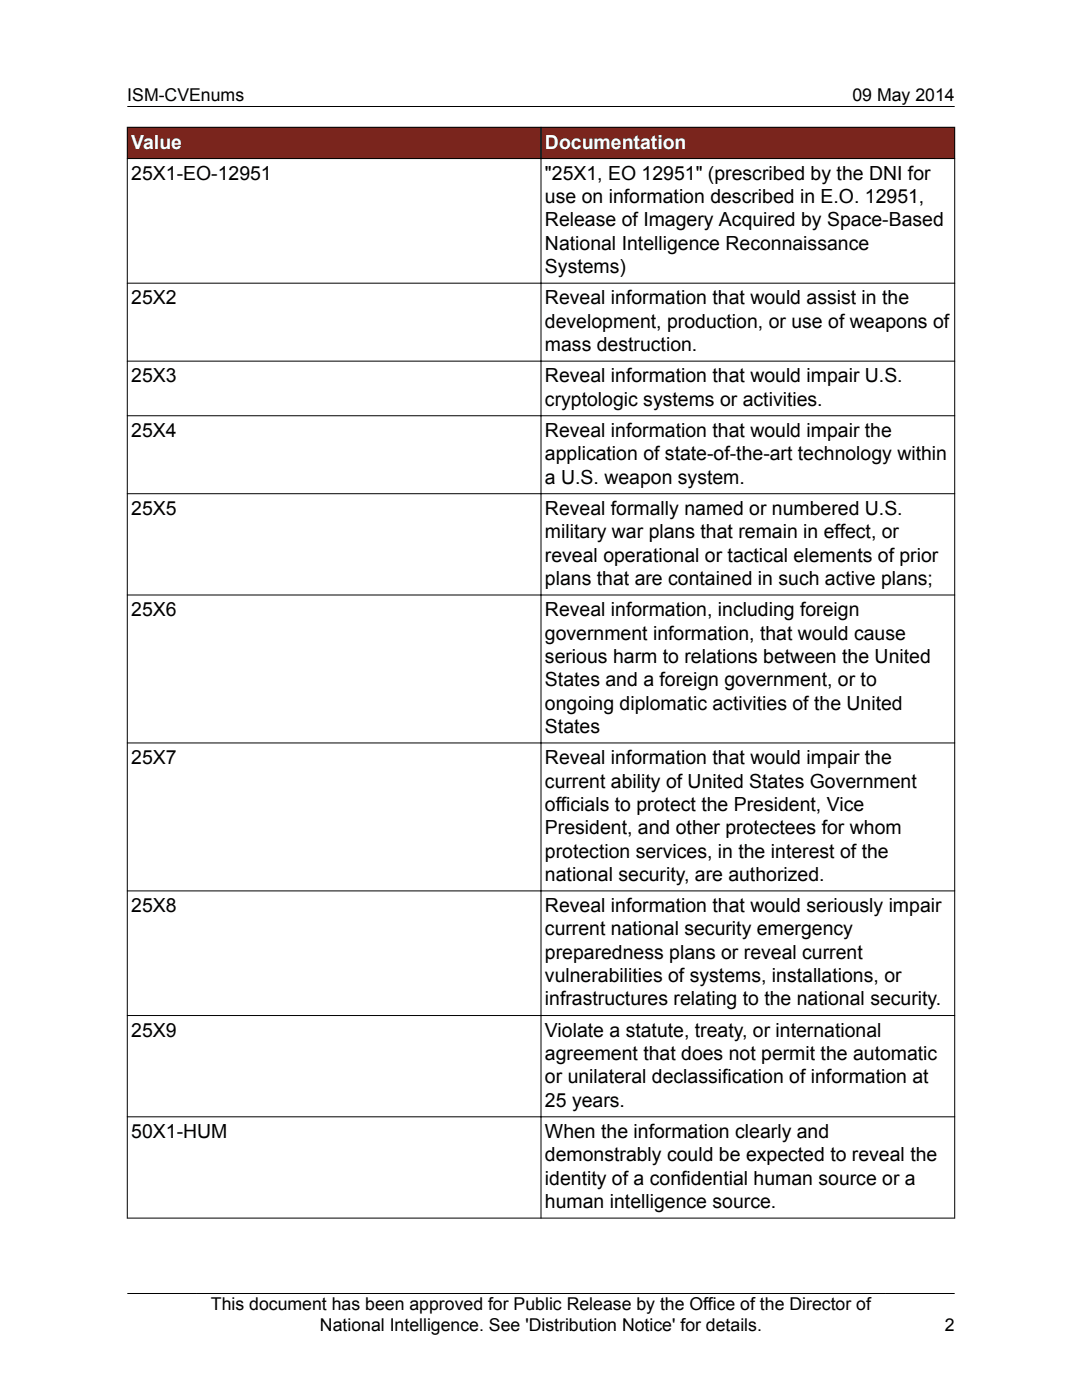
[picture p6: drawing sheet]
<svg xmlns="http://www.w3.org/2000/svg" width="216mm" height="279mm" viewBox="0 0 216 279" stroke-linecap="round" stroke-linejoin="round" font-family="sans-serif">
<defs><g id="words">
<g font-size="3.9" fill="#fff">
<text x="26.2" y="29.6">Value</text>
<text x="108.7" y="29.6">Documentation</text>
</g>
<g font-size="3.9">
<text x="26.2" y="35.9">25X1-EO-12951</text>
<text x="108.7" y="35.9">&quot;25X1, EO 12951&quot; (prescribed by the DNI for</text>
<text x="108.7" y="40.5">use on information described in E.O. 12951,</text>
<text x="108.7" y="45.2">Release of Imagery Acquired by Space-Based</text>
<text x="108.7" y="49.9">National Intelligence Reconnaissance</text>
<text x="108.7" y="54.5">Systems)</text>
<text x="26.2" y="60.8">25X2</text>
<text x="108.7" y="60.8">Reveal information that would assist in the</text>
<text x="108.7" y="65.4">development, production, or use of weapons of</text>
<text x="108.7" y="70.1">mass destruction.</text>
<text x="26.2" y="76.3">25X3</text>
<text x="108.7" y="76.3">Reveal information that would impair U.S.</text>
<text x="108.7" y="81">cryptologic systems or activities.</text>
<text x="26.2" y="87.2">25X4</text>
<text x="108.7" y="87.2">Reveal information that would impair the</text>
<text x="108.7" y="91.9">application of state-of-the-art technology within</text>
<text x="108.7" y="96.5">a U.S. weapon system.</text>
<text x="26.2" y="102.8">25X5</text>
<text x="108.7" y="102.8">Reveal formally named or numbered U.S.</text>
<text x="108.7" y="107.4">military war plans that remain in effect, or</text>
<text x="108.7" y="112.1">reveal operational or tactical elements of prior</text>
<text x="108.7" y="116.7">plans that are contained in such active plans;</text>
<text x="26.2" y="123">25X6</text>
<text x="108.7" y="123">Reveal information, including foreign</text>
<text x="108.7" y="127.6">government information, that would cause</text>
<text x="108.7" y="132.3">serious harm to relations between the United</text>
<text x="108.7" y="137">States and a foreign government, or to</text>
<text x="108.7" y="141.6">ongoing diplomatic activities of the United</text>
<text x="108.7" y="146.3">States</text>
<text x="26.2" y="152.5">25X7</text>
<text x="108.7" y="152.5">Reveal information that would impair the</text>
<text x="108.7" y="157.2">current ability of United States Government</text>
<text x="108.7" y="161.8">officials to protect the President, Vice</text>
<text x="108.7" y="166.5">President, and other protectees for whom</text>
<text x="108.7" y="171.1">protection services, in the interest of the</text>
<text x="108.7" y="175.8">national security, are authorized.</text>
<text x="26.2" y="182">25X8</text>
<text x="108.7" y="182">Reveal information that would seriously impair</text>
<text x="108.7" y="186.7">current national security emergency</text>
<text x="108.7" y="191.4">preparedness plans or reveal current</text>
<text x="108.7" y="196">vulnerabilities of systems, installations, or</text>
<text x="108.7" y="200.7">infrastructures relating to the national security.</text>
<text x="26.2" y="206.9">25X9</text>
<text x="108.7" y="206.9">Violate a statute, treaty, or international</text>
<text x="108.7" y="211.6">agreement that does not permit the automatic</text>
<text x="108.7" y="220.9">25 years.</text>
<text x="108.7" y="216.2">or unilateral declassification of information at</text>
<text x="26.2" y="227.1">50X1-HUM</text>
<text x="108.7" y="227.1">When the information clearly and</text>
<text x="108.7" y="231.8">demonstrably could be expected to reveal the</text>
<text x="108.7" y="236.4">identity of a confidential human source or a</text>
<text x="108.7" y="241.1">human intelligence source.</text>
</g>
<g font-size="3.5">
<text x="25.4" y="20.1">ISM-CVEnums</text>
<text x="170.1" y="20.1">09 May 2014</text>
<text x="42.1" y="261.4">This document has been approved for Public Release by the Office of the Director of</text>
<text x="63.8" y="265.6">National Intelligence. See 'Distribution Notice' for details.</text>
<text x="188.5" y="265.6">2</text>
</g>
</g></defs>
<path d="M25.4 25.4h165.1v6.2h-165.1z" fill-rule="evenodd" fill="#7a251d"/>
<g fill="none" stroke="#000" stroke-width=".2">
<path d="M25.3 25.4h165.3M25.3 31.6h165.3M25.4 25.3v217.9M25.4 21.3h165.1M107.9 25.3v217.9M190.5 25.3v217.9M25.3 56.5h165.3M25.3 72.1h165.3M25.3 83h165.3M25.3 98.5h165.3M25.3 118.7h165.3M25.3 148.3h165.3"/>
<path d="M25.3 177.8h165.3M25.3 202.7h165.3M25.3 222.9h165.3M25.3 243.1h165.3M25.4 258.1h165.1"/>
</g>
<use href="#words"/>
</svg>
